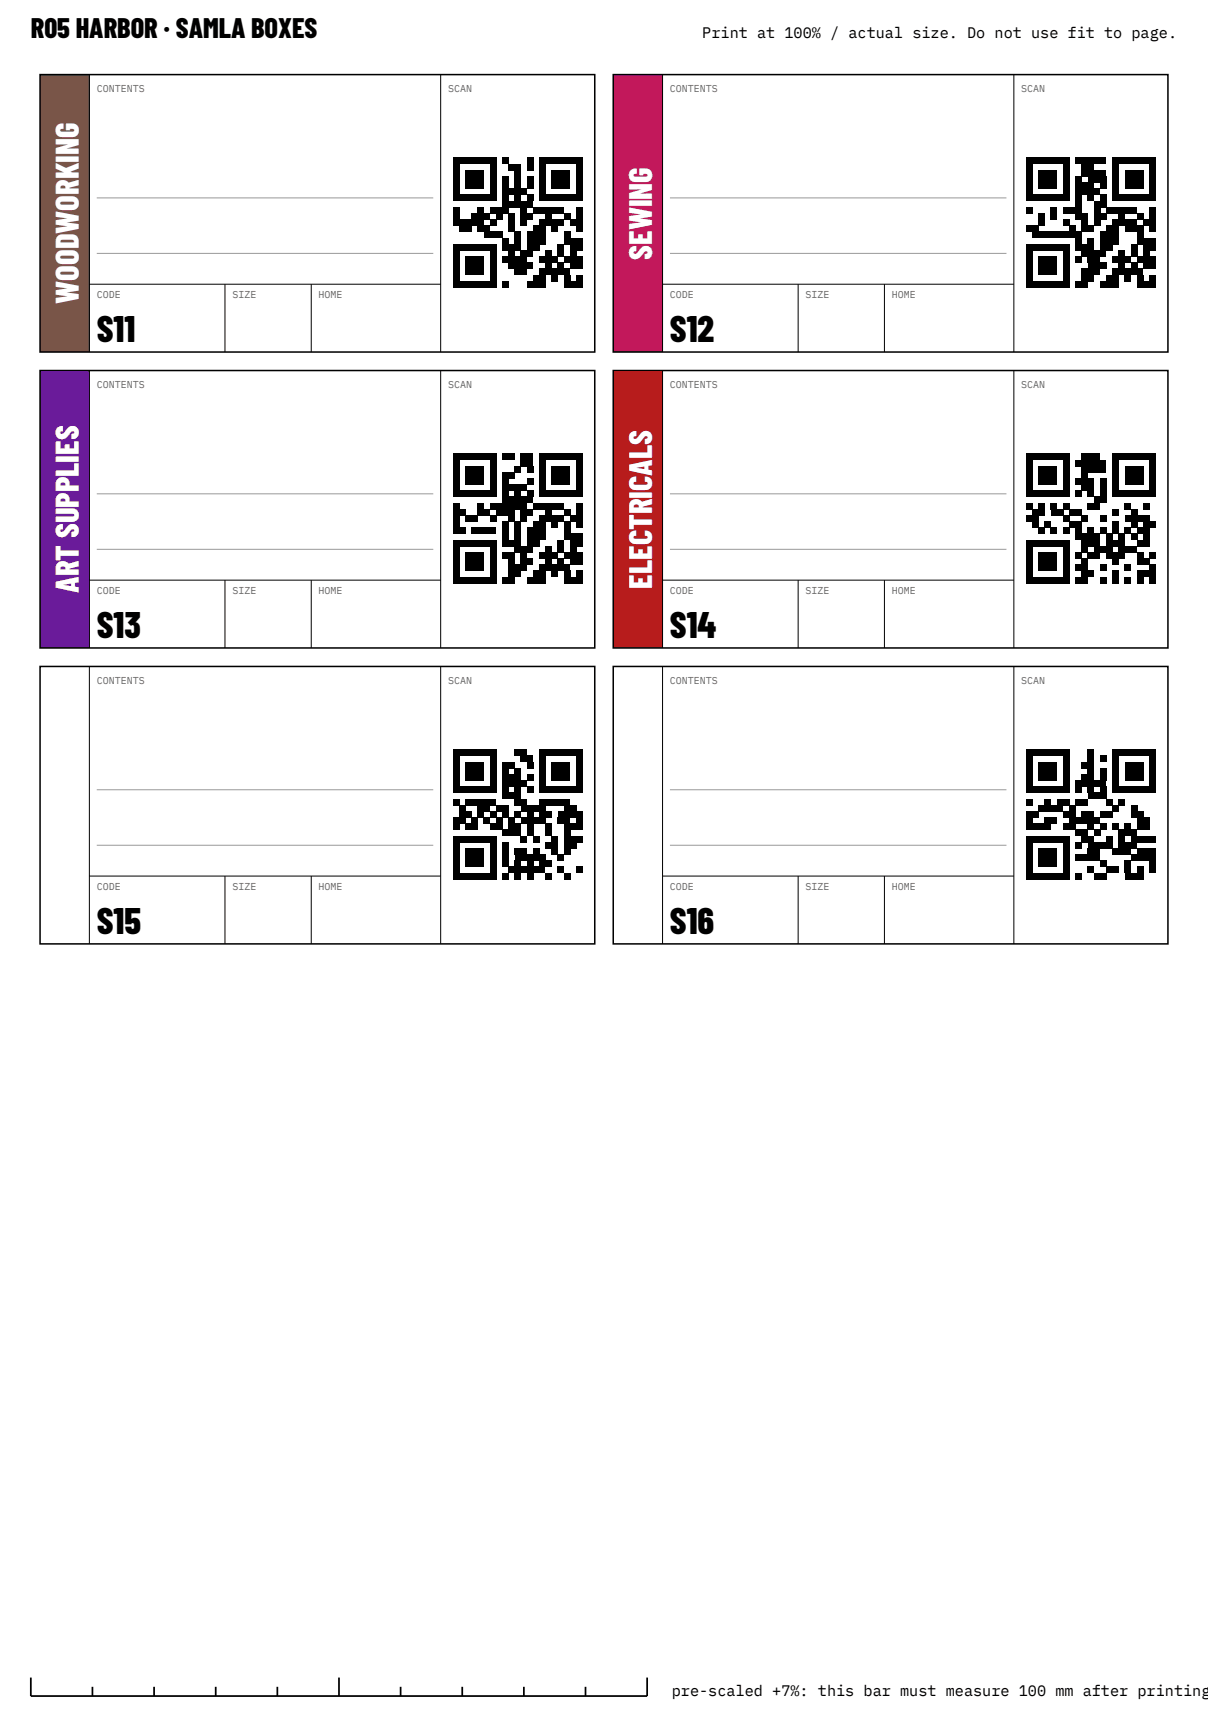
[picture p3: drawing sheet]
<svg xmlns="http://www.w3.org/2000/svg" width="210mm" height="297mm" viewBox="0 0 210 297" stroke-linecap="round" stroke-linejoin="round" font-family="sans-serif">
<defs><g id="words">
<g font-size="6.4">
<text x="16.8" y="59.5">S11</text>
<text x="116.5" y="59.5">S12</text>
<text x="16.8" y="110.9">S13</text>
<text x="116.5" y="110.9">S14</text>
<text x="16.8" y="162.3">S15</text>
<text x="116.5" y="162.3">S16</text>
</g>
<g font-size="5.7" fill="#fff">
<text x="113.4" y="45.1" transform="rotate(-90 113.4 45.1)">SEWING</text>
<text x="13.7" y="52.8" transform="rotate(-90 13.7 52.8)">WOODWORKING</text>
<text x="13.7" y="103" transform="rotate(-90 13.7 103)">ART SUPPLIES</text>
<text x="113.4" y="102.3" transform="rotate(-90 113.4 102.3)">ELECTRICALS</text>
</g>
<text font-size="4.9" x="5.4" y="6.5">R05 HARBOR · SAMLA BOXES</text>
<g font-size="2.6">
<text x="122.1" y="6.5">Print at 100% / actual size. Do not use fit to page.</text>
<text x="116.8" y="294.8">pre-scaled +7%: this bar must measure 100 mm after printing</text>
</g>
<g font-size="1.7" fill="#666">
<text x="16.8" y="16">CONTENTS</text>
<text x="77.9" y="16">SCAN</text>
<text x="116.5" y="16">CONTENTS</text>
<text x="177.5" y="16">SCAN</text>
<text x="16.8" y="51.7">CODE</text>
<text x="40.4" y="51.7">SIZE</text>
<text x="55.4" y="51.7">HOME</text>
<text x="116.5" y="51.7">CODE</text>
<text x="140" y="51.7">SIZE</text>
<text x="155" y="51.7">HOME</text>
<text x="16.8" y="67.4">CONTENTS</text>
<text x="77.9" y="67.4">SCAN</text>
<text x="116.5" y="67.4">CONTENTS</text>
<text x="177.5" y="67.4">SCAN</text>
<text x="16.8" y="103.2">CODE</text>
<text x="40.4" y="103.2">SIZE</text>
<text x="55.4" y="103.2">HOME</text>
<text x="116.5" y="103.2">CODE</text>
<text x="140" y="103.2">SIZE</text>
<text x="155" y="103.2">HOME</text>
<text x="16.8" y="118.8">CONTENTS</text>
<text x="77.9" y="118.8">SCAN</text>
<text x="116.5" y="118.8">CONTENTS</text>
<text x="177.5" y="118.8">SCAN</text>
<text x="16.8" y="154.6">CODE</text>
<text x="40.4" y="154.6">SIZE</text>
<text x="55.4" y="154.6">HOME</text>
<text x="116.5" y="154.6">CODE</text>
<text x="140" y="154.6">SIZE</text>
<text x="155" y="154.6">HOME</text>
</g>
</g></defs>
<path d="M7 13h8.5v48.2h-8.5z" fill-rule="evenodd" fill="#795548"/>
<path d="M7 13h96.4v48.2h-96.4z" fill="none" stroke="#000" stroke-width=".26"/>
<path d="M15.5 13v48.2M76.6 13v48.2M15.5 49.4h61.1M39.1 49.4v11.8M54.1 49.4v11.8" fill="none" stroke="#000" stroke-width=".17"/>
<path d="M16.8 34.4h58.5M16.8 44h58.5" fill="none" stroke="#999" stroke-width=".17"/>
<g fill="#000">
<path d="M78.8 27.4h7.5v1.1h-7.5z" fill-rule="evenodd"/>
<path d="M78.8 28.5h1v1.1h-1z" fill-rule="evenodd"/>
<path d="M78.8 29.6h1v1h-1z" fill-rule="evenodd"/>
<path d="M78.8 30.6h1v1.1h-1z" fill-rule="evenodd"/>
<path d="M78.8 31.7h1v1.1h-1z" fill-rule="evenodd"/>
<path d="M78.8 32.8h1v1.1h-1z" fill-rule="evenodd"/>
<path d="M78.8 33.9h7.5v1h-7.5z" fill-rule="evenodd"/>
<path d="M78.8 36h1v1.1h-1z" fill-rule="evenodd"/>
<path d="M78.8 37.1h1v1h-1z" fill-rule="evenodd"/>
<path d="M78.8 38.1h5.3v1.1h-5.3z" fill-rule="evenodd"/>
<path d="M80.9 29.6h3.2v1h-3.2z" fill-rule="evenodd"/>
<path d="M80.9 30.6h3.2v1.1h-3.2z" fill-rule="evenodd"/>
<path d="M80.9 31.7h3.2v1.1h-3.2z" fill-rule="evenodd"/>
<path d="M82 37.1h3.2v1h-3.2z" fill-rule="evenodd"/>
<path d="M83 36h1.1v1.1h-1.1z" fill-rule="evenodd"/>
<path d="M85.2 28.5h1.1v1.1h-1.1z" fill-rule="evenodd"/>
<path d="M85.2 29.6h1.1v1h-1.1z" fill-rule="evenodd"/>
<path d="M85.2 30.6h1.1v1.1h-1.1z" fill-rule="evenodd"/>
<path d="M85.2 31.7h1.1v1.1h-1.1z" fill-rule="evenodd"/>
<path d="M85.2 32.8h1.1v1.1h-1.1z" fill-rule="evenodd"/>
<path d="M85.2 36h3.2v1.1h-3.2z" fill-rule="evenodd"/>
<path d="M85.2 38.1h1.1v1.1h-1.1z" fill-rule="evenodd"/>
<path d="M86.3 37.1h1v1h-1z" fill-rule="evenodd"/>
<path d="M87.3 27.4h1.1v1.1h-1.1z" fill-rule="evenodd"/>
<path d="M87.3 30.6h1.1v1.1h-1.1z" fill-rule="evenodd"/>
<path d="M87.3 31.7h1.1v1.1h-1.1z" fill-rule="evenodd"/>
<path d="M87.3 32.8h4.3v1.1h-4.3z" fill-rule="evenodd"/>
<path d="M87.3 33.9h1.1v1h-1.1z" fill-rule="evenodd"/>
<path d="M87.3 34.9h5.4v1.1h-5.4z" fill-rule="evenodd"/>
<path d="M88.4 28.5h2.1v1.1h-2.1z" fill-rule="evenodd"/>
<path d="M88.4 37.1h1.1v1h-1.1z" fill-rule="evenodd"/>
<path d="M88.4 38.1h1.1v1.1h-1.1z" fill-rule="evenodd"/>
<path d="M89.5 29.6h1v1h-1z" fill-rule="evenodd"/>
<path d="M89.5 30.6h1v1.1h-1z" fill-rule="evenodd"/>
<path d="M89.5 31.7h1v1.1h-1z" fill-rule="evenodd"/>
<path d="M89.5 33.9h1v1h-1z" fill-rule="evenodd"/>
<path d="M90.5 36h1.1v1.1h-1.1z" fill-rule="evenodd"/>
<path d="M90.5 37.1h2.2v1h-2.2z" fill-rule="evenodd"/>
<path d="M90.5 38.1h1.1v1.1h-1.1z" fill-rule="evenodd"/>
<path d="M91.6 27.4h1.1v1.1h-1.1z" fill-rule="evenodd"/>
<path d="M91.6 28.5h1.1v1.1h-1.1z" fill-rule="evenodd"/>
<path d="M91.6 30.6h1.1v1.1h-1.1z" fill-rule="evenodd"/>
<path d="M91.6 31.7h1.1v1.1h-1.1z" fill-rule="evenodd"/>
<path d="M91.6 33.9h1.1v1h-1.1z" fill-rule="evenodd"/>
<path d="M92.7 36h5.3v1.1h-5.3z" fill-rule="evenodd"/>
<path d="M93.8 27.4h7.5v1.1h-7.5z" fill-rule="evenodd"/>
<path d="M93.8 28.5h1v1.1h-1z" fill-rule="evenodd"/>
<path d="M93.8 29.6h1v1h-1z" fill-rule="evenodd"/>
<path d="M93.8 30.6h1v1.1h-1z" fill-rule="evenodd"/>
<path d="M93.8 31.7h1v1.1h-1z" fill-rule="evenodd"/>
<path d="M93.8 32.8h1v1.1h-1z" fill-rule="evenodd"/>
<path d="M93.8 33.9h7.5v1h-7.5z" fill-rule="evenodd"/>
<path d="M93.8 38.1h4.2v1.1h-4.2z" fill-rule="evenodd"/>
<path d="M94.8 37.1h1.1v1h-1.1z" fill-rule="evenodd"/>
<path d="M95.9 29.6h3.2v1h-3.2z" fill-rule="evenodd"/>
<path d="M95.9 30.6h3.2v1.1h-3.2z" fill-rule="evenodd"/>
<path d="M95.9 31.7h3.2v1.1h-3.2z" fill-rule="evenodd"/>
<path d="M98 37.1h1.1v1h-1.1z" fill-rule="evenodd"/>
<path d="M99.1 38.1h2.2v1.1h-2.2z" fill-rule="evenodd"/>
<path d="M100.2 28.5h1.1v1.1h-1.1z" fill-rule="evenodd"/>
<path d="M100.2 29.6h1.1v1h-1.1z" fill-rule="evenodd"/>
<path d="M100.2 30.6h1.1v1.1h-1.1z" fill-rule="evenodd"/>
<path d="M100.2 31.7h1.1v1.1h-1.1z" fill-rule="evenodd"/>
<path d="M100.2 32.8h1.1v1.1h-1.1z" fill-rule="evenodd"/>
<path d="M100.2 36h1.1v1.1h-1.1z" fill-rule="evenodd"/>
<path d="M100.2 37.1h1.1v1h-1.1z" fill-rule="evenodd"/>
<path d="M78.8 42.4h7.5v1.1h-7.5z" fill-rule="evenodd"/>
<path d="M78.8 43.5h1v1.1h-1z" fill-rule="evenodd"/>
<path d="M78.8 44.6h1v1h-1z" fill-rule="evenodd"/>
<path d="M78.8 45.6h1v1.1h-1z" fill-rule="evenodd"/>
<path d="M78.8 46.7h1v1.1h-1z" fill-rule="evenodd"/>
<path d="M78.8 47.8h1v1.1h-1z" fill-rule="evenodd"/>
<path d="M78.8 48.9h7.5v1h-7.5z" fill-rule="evenodd"/>
<path d="M79.8 39.2h2.2v1.1h-2.2z" fill-rule="evenodd"/>
<path d="M80.9 44.6h3.2v1h-3.2z" fill-rule="evenodd"/>
<path d="M80.9 45.6h3.2v1.1h-3.2z" fill-rule="evenodd"/>
<path d="M80.9 46.7h3.2v1.1h-3.2z" fill-rule="evenodd"/>
<path d="M83 39.2h2.2v1.1h-2.2z" fill-rule="evenodd"/>
<path d="M84.1 40.3h3.2v1.1h-3.2z" fill-rule="evenodd"/>
<path d="M85.2 43.5h1.1v1.1h-1.1z" fill-rule="evenodd"/>
<path d="M85.2 44.6h1.1v1h-1.1z" fill-rule="evenodd"/>
<path d="M85.2 45.6h1.1v1.1h-1.1z" fill-rule="evenodd"/>
<path d="M85.2 46.7h1.1v1.1h-1.1z" fill-rule="evenodd"/>
<path d="M85.2 47.8h1.1v1.1h-1.1z" fill-rule="evenodd"/>
<path d="M87.3 41.4h1.1v1h-1.1z" fill-rule="evenodd"/>
<path d="M87.3 42.4h3.2v1.1h-3.2z" fill-rule="evenodd"/>
<path d="M87.3 44.6h4.3v1h-4.3z" fill-rule="evenodd"/>
<path d="M87.3 48.9h1.1v1h-1.1z" fill-rule="evenodd"/>
<path d="M88.4 39.2h1.1v1.1h-1.1z" fill-rule="evenodd"/>
<path d="M88.4 43.5h1.1v1.1h-1.1z" fill-rule="evenodd"/>
<path d="M88.4 45.6h4.3v1.1h-4.3z" fill-rule="evenodd"/>
<path d="M89.5 40.3h1v1.1h-1z" fill-rule="evenodd"/>
<path d="M89.5 41.4h1v1h-1z" fill-rule="evenodd"/>
<path d="M89.5 46.7h2.1v1.1h-2.1z" fill-rule="evenodd"/>
<path d="M90.5 43.5h2.2v1.1h-2.2z" fill-rule="evenodd"/>
<path d="M91.6 40.3h3.2v1.1h-3.2z" fill-rule="evenodd"/>
<path d="M91.6 41.4h3.2v1h-3.2z" fill-rule="evenodd"/>
<path d="M91.6 42.4h2.2v1.1h-2.2z" fill-rule="evenodd"/>
<path d="M91.6 48.9h3.2v1h-3.2z" fill-rule="evenodd"/>
<path d="M92.7 39.2h2.1v1.1h-2.1z" fill-rule="evenodd"/>
<path d="M92.7 47.8h2.1v1.1h-2.1z" fill-rule="evenodd"/>
<path d="M93.8 44.6h3.2v1h-3.2z" fill-rule="evenodd"/>
<path d="M93.8 46.7h5.3v1.1h-5.3z" fill-rule="evenodd"/>
<path d="M94.8 43.5h1.1v1.1h-1.1z" fill-rule="evenodd"/>
<path d="M94.8 45.6h1.1v1.1h-1.1z" fill-rule="evenodd"/>
<path d="M95.9 39.2h1.1v1.1h-1.1z" fill-rule="evenodd"/>
<path d="M95.9 47.8h1.1v1.1h-1.1z" fill-rule="evenodd"/>
<path d="M97 42.4h1v1.1h-1z" fill-rule="evenodd"/>
<path d="M97 43.5h1v1.1h-1z" fill-rule="evenodd"/>
<path d="M97 45.6h1v1.1h-1z" fill-rule="evenodd"/>
<path d="M98 40.3h1.1v1.1h-1.1z" fill-rule="evenodd"/>
<path d="M98 41.4h3.3v1h-3.3z" fill-rule="evenodd"/>
<path d="M98 44.6h3.3v1h-3.3z" fill-rule="evenodd"/>
<path d="M98 47.8h1.1v1.1h-1.1z" fill-rule="evenodd"/>
<path d="M98 48.9h3.3v1h-3.3z" fill-rule="evenodd"/>
<path d="M99.1 42.4h2.2v1.1h-2.2z" fill-rule="evenodd"/>
<path d="M99.1 43.5h1.1v1.1h-1.1z" fill-rule="evenodd"/>
<path d="M99.1 45.6h2.2v1.1h-2.2z" fill-rule="evenodd"/>
<path d="M100.2 39.2h1.1v1.1h-1.1z" fill-rule="evenodd"/>
<path d="M100.2 47.8h1.1v1.1h-1.1z" fill-rule="evenodd"/>
</g>
<path d="M106.6 13h8.6v48.2h-8.6z" fill-rule="evenodd" fill="#c2185b"/>
<path d="M106.6 13h96.4v48.2h-96.4z" fill="none" stroke="#000" stroke-width=".26"/>
<path d="M115.2 13v48.2M176.3 13v48.2M115.2 49.4h61.1M138.8 49.4v11.8M153.8 49.4v11.8" fill="none" stroke="#000" stroke-width=".17"/>
<path d="M116.5 34.4h58.5M116.5 44h58.5" fill="none" stroke="#999" stroke-width=".17"/>
<g fill="#000">
<path d="M178.4 27.4h7.5v1.1h-7.5z" fill-rule="evenodd"/>
<path d="M178.4 28.5h1.1v1.1h-1.1z" fill-rule="evenodd"/>
<path d="M178.4 29.6h1.1v1h-1.1z" fill-rule="evenodd"/>
<path d="M178.4 30.6h1.1v1.1h-1.1z" fill-rule="evenodd"/>
<path d="M178.4 31.7h1.1v1.1h-1.1z" fill-rule="evenodd"/>
<path d="M178.4 32.8h1.1v1.1h-1.1z" fill-rule="evenodd"/>
<path d="M178.4 33.9h7.5v1h-7.5z" fill-rule="evenodd"/>
<path d="M178.4 36h1.1v1.1h-1.1z" fill-rule="evenodd"/>
<path d="M180.5 29.6h3.3v1h-3.3z" fill-rule="evenodd"/>
<path d="M180.5 30.6h3.3v1.1h-3.3z" fill-rule="evenodd"/>
<path d="M180.5 31.7h3.3v1.1h-3.3z" fill-rule="evenodd"/>
<path d="M180.5 37.1h1.1v1h-1.1z" fill-rule="evenodd"/>
<path d="M180.5 38.1h1.1v1.1h-1.1z" fill-rule="evenodd"/>
<path d="M182.7 36h1.1v1.1h-1.1z" fill-rule="evenodd"/>
<path d="M182.7 37.1h1.1v1h-1.1z" fill-rule="evenodd"/>
<path d="M184.8 28.5h1.1v1.1h-1.1z" fill-rule="evenodd"/>
<path d="M184.8 29.6h1.1v1h-1.1z" fill-rule="evenodd"/>
<path d="M184.8 30.6h1.1v1.1h-1.1z" fill-rule="evenodd"/>
<path d="M184.8 31.7h1.1v1.1h-1.1z" fill-rule="evenodd"/>
<path d="M184.8 32.8h1.1v1.1h-1.1z" fill-rule="evenodd"/>
<path d="M184.8 36h3.2v1.1h-3.2z" fill-rule="evenodd"/>
<path d="M184.8 38.1h1.1v1.1h-1.1z" fill-rule="evenodd"/>
<path d="M187 27.4h5.3v1.1h-5.3z" fill-rule="evenodd"/>
<path d="M187 30.6h1v1.1h-1z" fill-rule="evenodd"/>
<path d="M187 31.7h3.2v1.1h-3.2z" fill-rule="evenodd"/>
<path d="M187 32.8h4.3v1.1h-4.3z" fill-rule="evenodd"/>
<path d="M187 33.9h1v1h-1z" fill-rule="evenodd"/>
<path d="M187 34.9h1v1.1h-1z" fill-rule="evenodd"/>
<path d="M187 37.1h2.1v1h-2.1z" fill-rule="evenodd"/>
<path d="M188 28.5h2.2v1.1h-2.2z" fill-rule="evenodd"/>
<path d="M188 29.6h4.3v1h-4.3z" fill-rule="evenodd"/>
<path d="M188 38.1h1.1v1.1h-1.1z" fill-rule="evenodd"/>
<path d="M189.1 30.6h3.2v1.1h-3.2z" fill-rule="evenodd"/>
<path d="M189.1 33.9h1.1v1h-1.1z" fill-rule="evenodd"/>
<path d="M190.2 34.9h2.1v1.1h-2.1z" fill-rule="evenodd"/>
<path d="M190.2 36h1.1v1.1h-1.1z" fill-rule="evenodd"/>
<path d="M190.2 37.1h2.1v1h-2.1z" fill-rule="evenodd"/>
<path d="M190.2 38.1h1.1v1.1h-1.1z" fill-rule="evenodd"/>
<path d="M191.3 31.7h1v1.1h-1z" fill-rule="evenodd"/>
<path d="M191.3 33.9h1v1h-1z" fill-rule="evenodd"/>
<path d="M192.3 36h5.4v1.1h-5.4z" fill-rule="evenodd"/>
<path d="M193.4 27.4h7.5v1.1h-7.5z" fill-rule="evenodd"/>
<path d="M193.4 28.5h1.1v1.1h-1.1z" fill-rule="evenodd"/>
<path d="M193.4 29.6h1.1v1h-1.1z" fill-rule="evenodd"/>
<path d="M193.4 30.6h1.1v1.1h-1.1z" fill-rule="evenodd"/>
<path d="M193.4 31.7h1.1v1.1h-1.1z" fill-rule="evenodd"/>
<path d="M193.4 32.8h1.1v1.1h-1.1z" fill-rule="evenodd"/>
<path d="M193.4 33.9h7.5v1h-7.5z" fill-rule="evenodd"/>
<path d="M193.4 38.1h4.3v1.1h-4.3z" fill-rule="evenodd"/>
<path d="M194.5 37.1h1v1h-1z" fill-rule="evenodd"/>
<path d="M195.5 29.6h3.3v1h-3.3z" fill-rule="evenodd"/>
<path d="M195.5 30.6h3.3v1.1h-3.3z" fill-rule="evenodd"/>
<path d="M195.5 31.7h3.3v1.1h-3.3z" fill-rule="evenodd"/>
<path d="M197.7 37.1h1.1v1h-1.1z" fill-rule="evenodd"/>
<path d="M198.8 38.1h2.1v1.1h-2.1z" fill-rule="evenodd"/>
<path d="M199.8 28.5h1.1v1.1h-1.1z" fill-rule="evenodd"/>
<path d="M199.8 29.6h1.1v1h-1.1z" fill-rule="evenodd"/>
<path d="M199.8 30.6h1.1v1.1h-1.1z" fill-rule="evenodd"/>
<path d="M199.8 31.7h1.1v1.1h-1.1z" fill-rule="evenodd"/>
<path d="M199.8 32.8h1.1v1.1h-1.1z" fill-rule="evenodd"/>
<path d="M199.8 36h1.1v1.1h-1.1z" fill-rule="evenodd"/>
<path d="M199.8 37.1h1.1v1h-1.1z" fill-rule="evenodd"/>
<path d="M178.4 39.2h2.1v1.1h-2.1z" fill-rule="evenodd"/>
<path d="M178.4 42.4h7.5v1.1h-7.5z" fill-rule="evenodd"/>
<path d="M178.4 43.5h1.1v1.1h-1.1z" fill-rule="evenodd"/>
<path d="M178.4 44.6h1.1v1h-1.1z" fill-rule="evenodd"/>
<path d="M178.4 45.6h1.1v1.1h-1.1z" fill-rule="evenodd"/>
<path d="M178.4 46.7h1.1v1.1h-1.1z" fill-rule="evenodd"/>
<path d="M178.4 47.8h1.1v1.1h-1.1z" fill-rule="evenodd"/>
<path d="M178.4 48.9h7.5v1h-7.5z" fill-rule="evenodd"/>
<path d="M179.5 40.3h8.5v1.1h-8.5z" fill-rule="evenodd"/>
<path d="M180.5 44.6h3.3v1h-3.3z" fill-rule="evenodd"/>
<path d="M180.5 45.6h3.3v1.1h-3.3z" fill-rule="evenodd"/>
<path d="M180.5 46.7h3.3v1.1h-3.3z" fill-rule="evenodd"/>
<path d="M184.8 43.5h1.1v1.1h-1.1z" fill-rule="evenodd"/>
<path d="M184.8 44.6h1.1v1h-1.1z" fill-rule="evenodd"/>
<path d="M184.8 45.6h1.1v1.1h-1.1z" fill-rule="evenodd"/>
<path d="M184.8 46.7h1.1v1.1h-1.1z" fill-rule="evenodd"/>
<path d="M184.8 47.8h1.1v1.1h-1.1z" fill-rule="evenodd"/>
<path d="M185.9 39.2h1.1v1.1h-1.1z" fill-rule="evenodd"/>
<path d="M187 41.4h1v1h-1z" fill-rule="evenodd"/>
<path d="M187 42.4h3.2v1.1h-3.2z" fill-rule="evenodd"/>
<path d="M187 44.6h1v1h-1z" fill-rule="evenodd"/>
<path d="M187 48.9h2.1v1h-2.1z" fill-rule="evenodd"/>
<path d="M188 39.2h2.2v1.1h-2.2z" fill-rule="evenodd"/>
<path d="M188 43.5h4.3v1.1h-4.3z" fill-rule="evenodd"/>
<path d="M188 46.7h3.3v1.1h-3.3z" fill-rule="evenodd"/>
<path d="M188 47.8h2.2v1.1h-2.2z" fill-rule="evenodd"/>
<path d="M189.1 41.4h1.1v1h-1.1z" fill-rule="evenodd"/>
<path d="M189.1 44.6h2.2v1h-2.2z" fill-rule="evenodd"/>
<path d="M189.1 45.6h3.2v1.1h-3.2z" fill-rule="evenodd"/>
<path d="M191.3 40.3h3.2v1.1h-3.2z" fill-rule="evenodd"/>
<path d="M191.3 41.4h3.2v1h-3.2z" fill-rule="evenodd"/>
<path d="M191.3 42.4h2.1v1.1h-2.1z" fill-rule="evenodd"/>
<path d="M191.3 48.9h3.2v1h-3.2z" fill-rule="evenodd"/>
<path d="M192.3 39.2h2.2v1.1h-2.2z" fill-rule="evenodd"/>
<path d="M192.3 47.8h2.2v1.1h-2.2z" fill-rule="evenodd"/>
<path d="M193.4 44.6h3.2v1h-3.2z" fill-rule="evenodd"/>
<path d="M193.4 46.7h5.4v1.1h-5.4z" fill-rule="evenodd"/>
<path d="M194.5 43.5h1v1.1h-1z" fill-rule="evenodd"/>
<path d="M194.5 45.6h1v1.1h-1z" fill-rule="evenodd"/>
<path d="M195.5 39.2h3.3v1.1h-3.3z" fill-rule="evenodd"/>
<path d="M195.5 47.8h1.1v1.1h-1.1z" fill-rule="evenodd"/>
<path d="M196.6 42.4h1.1v1.1h-1.1z" fill-rule="evenodd"/>
<path d="M196.6 43.5h1.1v1.1h-1.1z" fill-rule="evenodd"/>
<path d="M196.6 45.6h1.1v1.1h-1.1z" fill-rule="evenodd"/>
<path d="M197.7 40.3h1.1v1.1h-1.1z" fill-rule="evenodd"/>
<path d="M197.7 41.4h3.2v1h-3.2z" fill-rule="evenodd"/>
<path d="M197.7 44.6h3.2v1h-3.2z" fill-rule="evenodd"/>
<path d="M197.7 47.8h1.1v1.1h-1.1z" fill-rule="evenodd"/>
<path d="M197.7 48.9h3.2v1h-3.2z" fill-rule="evenodd"/>
<path d="M198.8 42.4h2.1v1.1h-2.1z" fill-rule="evenodd"/>
<path d="M198.8 43.5h1v1.1h-1z" fill-rule="evenodd"/>
<path d="M198.8 45.6h2.1v1.1h-2.1z" fill-rule="evenodd"/>
<path d="M199.8 39.2h1.1v1.1h-1.1z" fill-rule="evenodd"/>
<path d="M199.8 47.8h1.1v1.1h-1.1z" fill-rule="evenodd"/>
</g>
<path d="M7 64.4h8.5v48.2h-8.5z" fill-rule="evenodd" fill="#6a1b9a"/>
<path d="M7 64.4h96.4v48.2h-96.4z" fill="none" stroke="#000" stroke-width=".26"/>
<path d="M15.5 64.4v48.2M76.6 64.4v48.2M15.5 100.8h61.1M39.1 100.8v11.8M54.1 100.8v11.8" fill="none" stroke="#000" stroke-width=".17"/>
<path d="M16.8 85.8h58.5M16.8 95.5h58.5" fill="none" stroke="#999" stroke-width=".17"/>
<g fill="#000">
<path d="M78.8 78.9h7.5v1h-7.5z" fill-rule="evenodd"/>
<path d="M87.3 78.9h2.2v1h-2.2z" fill-rule="evenodd"/>
<path d="M90.5 78.9h2.2v1h-2.2z" fill-rule="evenodd"/>
<path d="M93.8 78.9h7.5v1h-7.5z" fill-rule="evenodd"/>
<path d="M78.8 79.9h1v1.1h-1z" fill-rule="evenodd"/>
<path d="M78.8 81h1v1.1h-1z" fill-rule="evenodd"/>
<path d="M78.8 82.1h1v1h-1z" fill-rule="evenodd"/>
<path d="M78.8 83.1h1v1.1h-1z" fill-rule="evenodd"/>
<path d="M78.8 84.2h1v1.1h-1z" fill-rule="evenodd"/>
<path d="M78.8 85.3h7.5v1.1h-7.5z" fill-rule="evenodd"/>
<path d="M78.8 87.4h1v1.1h-1z" fill-rule="evenodd"/>
<path d="M78.8 88.5h2.1v1.1h-2.1z" fill-rule="evenodd"/>
<path d="M78.8 89.6h1v1h-1z" fill-rule="evenodd"/>
<path d="M78.8 90.6h1v1.1h-1z" fill-rule="evenodd"/>
<path d="M78.8 91.7h2.1v1.1h-2.1z" fill-rule="evenodd"/>
<path d="M78.8 93.9h7.5v1h-7.5z" fill-rule="evenodd"/>
<path d="M78.8 94.9h1v1.1h-1z" fill-rule="evenodd"/>
<path d="M78.8 96h1v1.1h-1z" fill-rule="evenodd"/>
<path d="M78.8 97.1h1v1h-1z" fill-rule="evenodd"/>
<path d="M78.8 98.1h1v1.1h-1z" fill-rule="evenodd"/>
<path d="M80.9 81h3.2v1.1h-3.2z" fill-rule="evenodd"/>
<path d="M80.9 82.1h3.2v1h-3.2z" fill-rule="evenodd"/>
<path d="M80.9 83.1h3.2v1.1h-3.2z" fill-rule="evenodd"/>
<path d="M80.9 89.6h2.1v1h-2.1z" fill-rule="evenodd"/>
<path d="M80.9 96h3.2v1.1h-3.2z" fill-rule="evenodd"/>
<path d="M80.9 97.1h3.2v1h-3.2z" fill-rule="evenodd"/>
<path d="M80.9 98.1h3.2v1.1h-3.2z" fill-rule="evenodd"/>
<path d="M82 91.7h4.3v1.1h-4.3z" fill-rule="evenodd"/>
<path d="M83 87.4h1.1v1.1h-1.1z" fill-rule="evenodd"/>
<path d="M83 88.5h2.2v1.1h-2.2z" fill-rule="evenodd"/>
<path d="M85.2 79.9h1.1v1.1h-1.1z" fill-rule="evenodd"/>
<path d="M85.2 81h1.1v1.1h-1.1z" fill-rule="evenodd"/>
<path d="M85.2 82.1h1.1v1h-1.1z" fill-rule="evenodd"/>
<path d="M85.2 83.1h1.1v1.1h-1.1z" fill-rule="evenodd"/>
<path d="M85.2 84.2h1.1v1.1h-1.1z" fill-rule="evenodd"/>
<path d="M85.2 87.4h6.4v1.1h-6.4z" fill-rule="evenodd"/>
<path d="M85.2 89.6h1.1v1h-1.1z" fill-rule="evenodd"/>
<path d="M85.2 94.9h1.1v1.1h-1.1z" fill-rule="evenodd"/>
<path d="M85.2 96h1.1v1.1h-1.1z" fill-rule="evenodd"/>
<path d="M85.2 97.1h1.1v1h-1.1z" fill-rule="evenodd"/>
<path d="M85.2 98.1h1.1v1.1h-1.1z" fill-rule="evenodd"/>
<path d="M86.3 88.5h3.2v1.1h-3.2z" fill-rule="evenodd"/>
<path d="M87.3 82.1h2.2v1h-2.2z" fill-rule="evenodd"/>
<path d="M87.3 83.1h1.1v1.1h-1.1z" fill-rule="evenodd"/>
<path d="M87.3 84.2h4.3v1.1h-4.3z" fill-rule="evenodd"/>
<path d="M87.3 85.3h1.1v1.1h-1.1z" fill-rule="evenodd"/>
<path d="M87.3 86.4h5.4v1h-5.4z" fill-rule="evenodd"/>
<path d="M87.3 90.6h1.1v1.1h-1.1z" fill-rule="evenodd"/>
<path d="M87.3 91.7h1.1v1.1h-1.1z" fill-rule="evenodd"/>
<path d="M87.3 92.8h1.1v1.1h-1.1z" fill-rule="evenodd"/>
<path d="M87.3 93.9h3.2v1h-3.2z" fill-rule="evenodd"/>
<path d="M87.3 96h2.2v1.1h-2.2z" fill-rule="evenodd"/>
<path d="M88.4 89.6h1.1v1h-1.1z" fill-rule="evenodd"/>
<path d="M88.4 97.1h1.1v1h-1.1z" fill-rule="evenodd"/>
<path d="M88.4 98.1h3.2v1.1h-3.2z" fill-rule="evenodd"/>
<path d="M89.5 81h1v1.1h-1z" fill-rule="evenodd"/>
<path d="M89.5 85.3h1v1.1h-1z" fill-rule="evenodd"/>
<path d="M89.5 90.6h1v1.1h-1z" fill-rule="evenodd"/>
<path d="M89.5 91.7h1v1.1h-1z" fill-rule="evenodd"/>
<path d="M89.5 92.8h1v1.1h-1z" fill-rule="evenodd"/>
<path d="M89.5 94.9h3.2v1.1h-3.2z" fill-rule="evenodd"/>
<path d="M90.5 79.9h2.2v1.1h-2.2z" fill-rule="evenodd"/>
<path d="M90.5 88.5h2.2v1.1h-2.2z" fill-rule="evenodd"/>
<path d="M90.5 89.6h1.1v1h-1.1z" fill-rule="evenodd"/>
<path d="M90.5 96h1.1v1.1h-1.1z" fill-rule="evenodd"/>
<path d="M90.5 97.1h2.2v1h-2.2z" fill-rule="evenodd"/>
<path d="M91.6 81h1.1v1.1h-1.1z" fill-rule="evenodd"/>
<path d="M91.6 83.1h1.1v1.1h-1.1z" fill-rule="evenodd"/>
<path d="M91.6 85.3h1.1v1.1h-1.1z" fill-rule="evenodd"/>
<path d="M91.6 91.7h3.2v1.1h-3.2z" fill-rule="evenodd"/>
<path d="M91.6 92.8h3.2v1.1h-3.2z" fill-rule="evenodd"/>
<path d="M91.6 93.9h2.2v1h-2.2z" fill-rule="evenodd"/>
<path d="M92.7 87.4h5.3v1.1h-5.3z" fill-rule="evenodd"/>
<path d="M92.7 90.6h2.1v1.1h-2.1z" fill-rule="evenodd"/>
<path d="M93.8 79.9h1v1.1h-1z" fill-rule="evenodd"/>
<path d="M93.8 81h1v1.1h-1z" fill-rule="evenodd"/>
<path d="M93.8 82.1h1v1h-1z" fill-rule="evenodd"/>
<path d="M93.8 83.1h1v1.1h-1z" fill-rule="evenodd"/>
<path d="M93.8 84.2h1v1.1h-1z" fill-rule="evenodd"/>
<path d="M93.8 85.3h7.5v1.1h-7.5z" fill-rule="evenodd"/>
<path d="M93.8 89.6h4.2v1h-4.2z" fill-rule="evenodd"/>
<path d="M93.8 96h3.2v1.1h-3.2z" fill-rule="evenodd"/>
<path d="M93.8 98.1h5.3v1.1h-5.3z" fill-rule="evenodd"/>
<path d="M94.8 88.5h1.1v1.1h-1.1z" fill-rule="evenodd"/>
<path d="M94.8 94.9h1.1v1.1h-1.1z" fill-rule="evenodd"/>
<path d="M94.8 97.1h1.1v1h-1.1z" fill-rule="evenodd"/>
<path d="M95.9 81h3.2v1.1h-3.2z" fill-rule="evenodd"/>
<path d="M95.9 82.1h3.2v1h-3.2z" fill-rule="evenodd"/>
<path d="M95.9 83.1h3.2v1.1h-3.2z" fill-rule="evenodd"/>
<path d="M95.9 90.6h1.1v1.1h-1.1z" fill-rule="evenodd"/>
<path d="M97 93.9h1v1h-1z" fill-rule="evenodd"/>
<path d="M97 94.9h1v1.1h-1z" fill-rule="evenodd"/>
<path d="M97 97.1h1v1h-1z" fill-rule="evenodd"/>
<path d="M98 88.5h1.1v1.1h-1.1z" fill-rule="evenodd"/>
<path d="M98 90.6h1.1v1.1h-1.1z" fill-rule="evenodd"/>
<path d="M98 91.7h1.1v1.1h-1.1z" fill-rule="evenodd"/>
<path d="M98 92.8h3.3v1.1h-3.3z" fill-rule="evenodd"/>
<path d="M98 96h3.3v1.1h-3.3z" fill-rule="evenodd"/>
<path d="M99.1 89.6h2.2v1h-2.2z" fill-rule="evenodd"/>
<path d="M99.1 93.9h2.2v1h-2.2z" fill-rule="evenodd"/>
<path d="M99.1 94.9h1.1v1.1h-1.1z" fill-rule="evenodd"/>
<path d="M99.1 97.1h2.2v1h-2.2z" fill-rule="evenodd"/>
<path d="M100.2 79.9h1.1v1.1h-1.1z" fill-rule="evenodd"/>
<path d="M100.2 81h1.1v1.1h-1.1z" fill-rule="evenodd"/>
<path d="M100.2 82.1h1.1v1h-1.1z" fill-rule="evenodd"/>
<path d="M100.2 83.1h1.1v1.1h-1.1z" fill-rule="evenodd"/>
<path d="M100.2 84.2h1.1v1.1h-1.1z" fill-rule="evenodd"/>
<path d="M100.2 87.4h1.1v1.1h-1.1z" fill-rule="evenodd"/>
<path d="M100.2 88.5h1.1v1.1h-1.1z" fill-rule="evenodd"/>
<path d="M100.2 90.6h1.1v1.1h-1.1z" fill-rule="evenodd"/>
<path d="M78.8 99.2h1v1.1h-1z" fill-rule="evenodd"/>
<path d="M78.8 100.3h7.5v1.1h-7.5z" fill-rule="evenodd"/>
<path d="M85.2 99.2h1.1v1.1h-1.1z" fill-rule="evenodd"/>
<path d="M87.3 100.3h2.2v1.1h-2.2z" fill-rule="evenodd"/>
<path d="M88.4 99.2h2.1v1.1h-2.1z" fill-rule="evenodd"/>
<path d="M91.6 100.3h3.2v1.1h-3.2z" fill-rule="evenodd"/>
<path d="M92.7 99.2h2.1v1.1h-2.1z" fill-rule="evenodd"/>
<path d="M95.9 99.2h1.1v1.1h-1.1z" fill-rule="evenodd"/>
<path d="M98 99.2h1.1v1.1h-1.1z" fill-rule="evenodd"/>
<path d="M98 100.3h3.3v1.1h-3.3z" fill-rule="evenodd"/>
<path d="M100.2 99.2h1.1v1.1h-1.1z" fill-rule="evenodd"/>
</g>
<path d="M106.6 64.4h8.6v48.2h-8.6z" fill-rule="evenodd" fill="#b71c1c"/>
<path d="M106.6 64.4h96.4v48.2h-96.4zM7 115.8h96.4v48.2h-96.4zM106.6 115.8h96.4v48.2h-96.4z" fill="none" stroke="#000" stroke-width=".26"/>
<g fill="none" stroke="#000" stroke-width=".17">
<path d="M115.2 64.4v48.2M176.3 64.4v48.2M15.5 115.8v48.2M76.6 115.8v48.2M115.2 115.8v48.2M115.2 100.8h61.1M138.8 100.8v11.8M153.8 100.8v11.8M176.3 115.8v48.2M15.5 152.3h61.1M39.1 152.3v11.7M54.1 152.3v11.7"/>
<path d="M115.2 152.3h61.1M138.8 152.3v11.7M153.8 152.3v11.7"/>
</g>
<path d="M116.5 85.8h58.5M116.5 95.5h58.5M16.8 137.2h58.5M116.5 137.2h58.5M16.8 146.9h58.5M116.5 146.9h58.5" fill="none" stroke="#999" stroke-width=".17"/>
<g fill="#000">
<path d="M178.4 78.9h7.5v1h-7.5z" fill-rule="evenodd"/>
<path d="M188 78.9h3.3v1h-3.3z" fill-rule="evenodd"/>
<path d="M193.4 78.9h7.5v1h-7.5z" fill-rule="evenodd"/>
<path d="M178.4 79.9h1.1v1.1h-1.1z" fill-rule="evenodd"/>
<path d="M178.4 81h1.1v1.1h-1.1z" fill-rule="evenodd"/>
<path d="M178.4 82.1h1.1v1h-1.1z" fill-rule="evenodd"/>
<path d="M178.4 83.1h1.1v1.1h-1.1z" fill-rule="evenodd"/>
<path d="M178.4 84.2h1.1v1.1h-1.1z" fill-rule="evenodd"/>
<path d="M178.4 85.3h7.5v1.1h-7.5z" fill-rule="evenodd"/>
<path d="M178.4 87.4h1.1v1.1h-1.1z" fill-rule="evenodd"/>
<path d="M178.4 89.6h2.1v1h-2.1z" fill-rule="evenodd"/>
<path d="M178.4 93.9h7.5v1h-7.5z" fill-rule="evenodd"/>
<path d="M178.4 94.9h1.1v1.1h-1.1z" fill-rule="evenodd"/>
<path d="M178.4 96h1.1v1.1h-1.1z" fill-rule="evenodd"/>
<path d="M178.4 97.1h1.1v1h-1.1z" fill-rule="evenodd"/>
<path d="M178.4 98.1h1.1v1.1h-1.1z" fill-rule="evenodd"/>
<path d="M179.5 88.5h2.1v1.1h-2.1z" fill-rule="evenodd"/>
<path d="M179.5 90.6h1v1.1h-1z" fill-rule="evenodd"/>
<path d="M180.5 81h3.3v1.1h-3.3z" fill-rule="evenodd"/>
<path d="M180.5 82.1h3.3v1h-3.3z" fill-rule="evenodd"/>
<path d="M180.5 83.1h3.3v1.1h-3.3z" fill-rule="evenodd"/>
<path d="M180.5 87.4h1.1v1.1h-1.1z" fill-rule="evenodd"/>
<path d="M180.5 91.7h1.1v1.1h-1.1z" fill-rule="evenodd"/>
<path d="M180.5 96h3.3v1.1h-3.3z" fill-rule="evenodd"/>
<path d="M180.5 97.1h3.3v1h-3.3z" fill-rule="evenodd"/>
<path d="M180.5 98.1h3.3v1.1h-3.3z" fill-rule="evenodd"/>
<path d="M181.6 90.6h1.1v1.1h-1.1z" fill-rule="evenodd"/>
<path d="M182.7 87.4h1.1v1.1h-1.1z" fill-rule="evenodd"/>
<path d="M182.7 88.5h2.1v1.1h-2.1z" fill-rule="evenodd"/>
<path d="M182.7 91.7h1.1v1.1h-1.1z" fill-rule="evenodd"/>
<path d="M184.8 79.9h1.1v1.1h-1.1z" fill-rule="evenodd"/>
<path d="M184.8 81h1.1v1.1h-1.1z" fill-rule="evenodd"/>
<path d="M184.8 82.1h1.1v1h-1.1z" fill-rule="evenodd"/>
<path d="M184.8 83.1h1.1v1.1h-1.1z" fill-rule="evenodd"/>
<path d="M184.8 84.2h1.1v1.1h-1.1z" fill-rule="evenodd"/>
<path d="M184.8 87.4h1.1v1.1h-1.1z" fill-rule="evenodd"/>
<path d="M184.8 89.6h1.1v1h-1.1z" fill-rule="evenodd"/>
<path d="M184.8 91.7h1.1v1.1h-1.1z" fill-rule="evenodd"/>
<path d="M184.8 94.9h1.1v1.1h-1.1z" fill-rule="evenodd"/>
<path d="M184.8 96h1.1v1.1h-1.1z" fill-rule="evenodd"/>
<path d="M184.8 97.1h1.1v1h-1.1z" fill-rule="evenodd"/>
<path d="M184.8 98.1h1.1v1.1h-1.1z" fill-rule="evenodd"/>
<path d="M185.9 88.5h2.1v1.1h-2.1z" fill-rule="evenodd"/>
<path d="M185.9 90.6h2.1v1.1h-2.1z" fill-rule="evenodd"/>
<path d="M187 79.9h5.3v1.1h-5.3z" fill-rule="evenodd"/>
<path d="M187 83.1h3.2v1.1h-3.2z" fill-rule="evenodd"/>
<path d="M187 85.3h1v1.1h-1z" fill-rule="evenodd"/>
<path d="M187 91.7h1v1.1h-1z" fill-rule="evenodd"/>
<path d="M187 92.8h4.3v1.1h-4.3z" fill-rule="evenodd"/>
<path d="M187 96h1v1.1h-1z" fill-rule="evenodd"/>
<path d="M187 98.1h2.1v1.1h-2.1z" fill-rule="evenodd"/>
<path d="M188 81h4.3v1.1h-4.3z" fill-rule="evenodd"/>
<path d="M188 82.1h1.1v1h-1.1z" fill-rule="evenodd"/>
<path d="M188 84.2h2.2v1.1h-2.2z" fill-rule="evenodd"/>
<path d="M188 89.6h1.1v1h-1.1z" fill-rule="evenodd"/>
<path d="M188 93.9h3.3v1h-3.3z" fill-rule="evenodd"/>
<path d="M188 94.9h1.1v1.1h-1.1z" fill-rule="evenodd"/>
<path d="M188 97.1h1.1v1h-1.1z" fill-rule="evenodd"/>
<path d="M189.1 85.3h1.1v1.1h-1.1z" fill-rule="evenodd"/>
<path d="M189.1 87.4h2.2v1.1h-2.2z" fill-rule="evenodd"/>
<path d="M189.1 91.7h1.1v1.1h-1.1z" fill-rule="evenodd"/>
<path d="M189.1 96h2.2v1.1h-2.2z" fill-rule="evenodd"/>
<path d="M190.2 86.4h2.1v1h-2.1z" fill-rule="evenodd"/>
<path d="M190.2 94.9h3.2v1.1h-3.2z" fill-rule="evenodd"/>
<path d="M191.3 83.1h1v1.1h-1z" fill-rule="evenodd"/>
<path d="M191.3 84.2h1v1.1h-1z" fill-rule="evenodd"/>
<path d="M191.3 85.3h1v1.1h-1z" fill-rule="evenodd"/>
<path d="M191.3 89.6h1v1h-1z" fill-rule="evenodd"/>
<path d="M191.3 91.7h1v1.1h-1z" fill-rule="evenodd"/>
<path d="M191.3 98.1h1v1.1h-1z" fill-rule="evenodd"/>
<path d="M192.3 92.8h1.1v1.1h-1.1z" fill-rule="evenodd"/>
<path d="M192.3 93.9h3.2v1h-3.2z" fill-rule="evenodd"/>
<path d="M192.3 96h3.2v1.1h-3.2z" fill-rule="evenodd"/>
<path d="M193.4 79.9h1.1v1.1h-1.1z" fill-rule="evenodd"/>
<path d="M193.4 81h1.1v1.1h-1.1z" fill-rule="evenodd"/>
<path d="M193.4 82.1h1.1v1h-1.1z" fill-rule="evenodd"/>
<path d="M193.4 83.1h1.1v1.1h-1.1z" fill-rule="evenodd"/>
<path d="M193.4 84.2h1.1v1.1h-1.1z" fill-rule="evenodd"/>
<path d="M193.4 85.3h7.5v1.1h-7.5z" fill-rule="evenodd"/>
<path d="M193.4 88.5h1.1v1.1h-1.1z" fill-rule="evenodd"/>
<path d="M193.4 90.6h1.1v1.1h-1.1z" fill-rule="evenodd"/>
<path d="M193.4 91.7h1.1v1.1h-1.1z" fill-rule="evenodd"/>
<path d="M193.4 97.1h1.1v1h-1.1z" fill-rule="evenodd"/>
<path d="M194.5 92.8h1v1.1h-1z" fill-rule="evenodd"/>
<path d="M194.5 94.9h3.2v1.1h-3.2z" fill-rule="evenodd"/>
<path d="M195.5 81h3.3v1.1h-3.3z" fill-rule="evenodd"/>
<path d="M195.5 82.1h3.3v1h-3.3z" fill-rule="evenodd"/>
<path d="M195.5 83.1h3.3v1.1h-3.3z" fill-rule="evenodd"/>
<path d="M195.5 87.4h1.1v1.1h-1.1z" fill-rule="evenodd"/>
<path d="M195.5 89.6h4.3v1h-4.3z" fill-rule="evenodd"/>
<path d="M195.5 91.7h1.1v1.1h-1.1z" fill-rule="evenodd"/>
<path d="M195.5 98.1h1.1v1.1h-1.1z" fill-rule="evenodd"/>
<path d="M196.6 88.5h1.1v1.1h-1.1z" fill-rule="evenodd"/>
<path d="M196.6 90.6h1.1v1.1h-1.1z" fill-rule="evenodd"/>
<path d="M196.6 92.8h1.1v1.1h-1.1z" fill-rule="evenodd"/>
<path d="M197.7 91.7h2.1v1.1h-2.1z" fill-rule="evenodd"/>
<path d="M197.7 93.9h2.1v1h-2.1z" fill-rule="evenodd"/>
<path d="M197.7 96h1.1v1.1h-1.1z" fill-rule="evenodd"/>
<path d="M197.7 97.1h2.1v1h-2.1z" fill-rule="evenodd"/>
<path d="M198.8 87.4h1v1.1h-1z" fill-rule="evenodd"/>
<path d="M198.8 90.6h2.1v1.1h-2.1z" fill-rule="evenodd"/>
<path d="M198.8 92.8h1v1.1h-1z" fill-rule="evenodd"/>
<path d="M199.8 79.9h1.1v1.1h-1.1z" fill-rule="evenodd"/>
<path d="M199.8 81h1.1v1.1h-1.1z" fill-rule="evenodd"/>
<path d="M199.8 82.1h1.1v1h-1.1z" fill-rule="evenodd"/>
<path d="M199.8 83.1h1.1v1.1h-1.1z" fill-rule="evenodd"/>
<path d="M199.8 84.2h1.1v1.1h-1.1z" fill-rule="evenodd"/>
<path d="M199.8 96h1.1v1.1h-1.1z" fill-rule="evenodd"/>
<path d="M199.8 98.1h1.1v1.1h-1.1z" fill-rule="evenodd"/>
<path d="M178.4 99.2h1.1v1.1h-1.1z" fill-rule="evenodd"/>
<path d="M178.4 100.3h7.5v1.1h-7.5z" fill-rule="evenodd"/>
<path d="M184.8 99.2h1.1v1.1h-1.1z" fill-rule="evenodd"/>
<path d="M187 100.3h2.1v1.1h-2.1z" fill-rule="evenodd"/>
<path d="M188 99.2h2.2v1.1h-2.2z" fill-rule="evenodd"/>
<path d="M191.3 100.3h1v1.1h-1z" fill-rule="evenodd"/>
<path d="M193.4 99.2h1.1v1.1h-1.1z" fill-rule="evenodd"/>
<path d="M193.4 100.3h1.1v1.1h-1.1z" fill-rule="evenodd"/>
<path d="M195.5 100.3h1.1v1.1h-1.1z" fill-rule="evenodd"/>
<path d="M197.7 99.2h3.2v1.1h-3.2z" fill-rule="evenodd"/>
<path d="M197.7 100.3h1.1v1.1h-1.1z" fill-rule="evenodd"/>
<path d="M199.8 100.3h1.1v1.1h-1.1z" fill-rule="evenodd"/>
<path d="M78.8 130.3h7.5v1.1h-7.5z" fill-rule="evenodd"/>
<path d="M78.8 131.4h1v1h-1z" fill-rule="evenodd"/>
<path d="M78.8 132.4h1v1.1h-1z" fill-rule="evenodd"/>
<path d="M78.8 133.5h1v1.1h-1z" fill-rule="evenodd"/>
<path d="M78.8 134.6h1v1h-1z" fill-rule="evenodd"/>
<path d="M78.8 135.6h1v1.1h-1z" fill-rule="evenodd"/>
<path d="M78.8 136.7h7.5v1.1h-7.5z" fill-rule="evenodd"/>
<path d="M78.8 138.9h1v1h-1z" fill-rule="evenodd"/>
<path d="M80.9 132.4h3.2v1.1h-3.2z" fill-rule="evenodd"/>
<path d="M80.9 133.5h3.2v1.1h-3.2z" fill-rule="evenodd"/>
<path d="M80.9 134.6h3.2v1h-3.2z" fill-rule="evenodd"/>
<path d="M80.9 138.9h5.4v1h-5.4z" fill-rule="evenodd"/>
<path d="M85.2 131.4h1.1v1h-1.1z" fill-rule="evenodd"/>
<path d="M85.2 132.4h1.1v1.1h-1.1z" fill-rule="evenodd"/>
<path d="M85.2 133.5h1.1v1.1h-1.1z" fill-rule="evenodd"/>
<path d="M85.2 134.6h1.1v1h-1.1z" fill-rule="evenodd"/>
<path d="M85.2 135.6h1.1v1.1h-1.1z" fill-rule="evenodd"/>
<path d="M87.3 132.4h2.2v1.1h-2.2z" fill-rule="evenodd"/>
<path d="M87.3 133.5h1.1v1.1h-1.1z" fill-rule="evenodd"/>
<path d="M87.3 134.6h3.2v1h-3.2z" fill-rule="evenodd"/>
<path d="M87.3 135.6h4.3v1.1h-4.3z" fill-rule="evenodd"/>
<path d="M87.3 136.7h1.1v1.1h-1.1z" fill-rule="evenodd"/>
<path d="M87.3 137.8h3.2v1.1h-3.2z" fill-rule="evenodd"/>
<path d="M89.5 130.3h2.1v1.1h-2.1z" fill-rule="evenodd"/>
<path d="M89.5 133.5h1v1.1h-1z" fill-rule="evenodd"/>
<path d="M89.5 136.7h1v1.1h-1z" fill-rule="evenodd"/>
<path d="M89.5 138.9h2.1v1h-2.1z" fill-rule="evenodd"/>
<path d="M90.5 131.4h2.2v1h-2.2z" fill-rule="evenodd"/>
<path d="M91.6 132.4h1.1v1.1h-1.1z" fill-rule="evenodd"/>
<path d="M91.6 134.6h1.1v1h-1.1z" fill-rule="evenodd"/>
<path d="M91.6 136.7h1.1v1.1h-1.1z" fill-rule="evenodd"/>
<path d="M93.8 130.3h7.5v1.1h-7.5z" fill-rule="evenodd"/>
<path d="M93.8 131.4h1v1h-1z" fill-rule="evenodd"/>
<path d="M93.8 132.4h1v1.1h-1z" fill-rule="evenodd"/>
<path d="M93.8 133.5h1v1.1h-1z" fill-rule="evenodd"/>
<path d="M93.8 134.6h1v1h-1z" fill-rule="evenodd"/>
<path d="M93.8 135.6h1v1.1h-1z" fill-rule="evenodd"/>
<path d="M93.8 136.7h7.5v1.1h-7.5z" fill-rule="evenodd"/>
<path d="M93.8 138.9h5.3v1h-5.3z" fill-rule="evenodd"/>
<path d="M95.9 132.4h3.2v1.1h-3.2z" fill-rule="evenodd"/>
<path d="M95.9 133.5h3.2v1.1h-3.2z" fill-rule="evenodd"/>
<path d="M95.9 134.6h3.2v1h-3.2z" fill-rule="evenodd"/>
<path d="M100.2 131.4h1.1v1h-1.1z" fill-rule="evenodd"/>
<path d="M100.2 132.4h1.1v1.1h-1.1z" fill-rule="evenodd"/>
<path d="M100.2 133.5h1.1v1.1h-1.1z" fill-rule="evenodd"/>
<path d="M100.2 134.6h1.1v1h-1.1z" fill-rule="evenodd"/>
<path d="M100.2 135.6h1.1v1.1h-1.1z" fill-rule="evenodd"/>
<path d="M178.4 130.3h7.5v1.1h-7.5z" fill-rule="evenodd"/>
<path d="M178.4 131.4h1.1v1h-1.1z" fill-rule="evenodd"/>
<path d="M178.4 132.4h1.1v1.1h-1.1z" fill-rule="evenodd"/>
<path d="M178.4 133.5h1.1v1.1h-1.1z" fill-rule="evenodd"/>
<path d="M178.4 134.6h1.1v1h-1.1z" fill-rule="evenodd"/>
<path d="M178.4 135.6h1.1v1.1h-1.1z" fill-rule="evenodd"/>
<path d="M178.4 136.7h7.5v1.1h-7.5z" fill-rule="evenodd"/>
<path d="M178.4 138.9h1.1v1h-1.1z" fill-rule="evenodd"/>
<path d="M180.5 132.4h3.3v1.1h-3.3z" fill-rule="evenodd"/>
<path d="M180.5 133.5h3.3v1.1h-3.3z" fill-rule="evenodd"/>
<path d="M180.5 134.6h3.3v1h-3.3z" fill-rule="evenodd"/>
<path d="M181.6 138.9h1.1v1h-1.1z" fill-rule="evenodd"/>
<path d="M183.8 138.9h2.1v1h-2.1z" fill-rule="evenodd"/>
<path d="M184.8 131.4h1.1v1h-1.1z" fill-rule="evenodd"/>
<path d="M184.8 132.4h1.1v1.1h-1.1z" fill-rule="evenodd"/>
<path d="M184.8 133.5h1.1v1.1h-1.1z" fill-rule="evenodd"/>
<path d="M184.8 134.6h1.1v1h-1.1z" fill-rule="evenodd"/>
<path d="M184.8 135.6h1.1v1.1h-1.1z" fill-rule="evenodd"/>
<path d="M187 135.6h5.3v1.1h-5.3z" fill-rule="evenodd"/>
<path d="M187 136.7h1v1.1h-1z" fill-rule="evenodd"/>
<path d="M187 138.9h2.1v1h-2.1z" fill-rule="evenodd"/>
<path d="M188 132.4h2.2v1.1h-2.2z" fill-rule="evenodd"/>
<path d="M188 134.6h2.2v1h-2.2z" fill-rule="evenodd"/>
<path d="M189.1 130.3h1.1v1.1h-1.1z" fill-rule="evenodd"/>
<path d="M189.1 131.4h1.1v1h-1.1z" fill-rule="evenodd"/>
<path d="M189.1 133.5h1.1v1.1h-1.1z" fill-rule="evenodd"/>
<path d="M189.1 136.7h1.1v1.1h-1.1z" fill-rule="evenodd"/>
<path d="M189.1 137.8h3.2v1.1h-3.2z" fill-rule="evenodd"/>
<path d="M191.3 131.4h1v1h-1z" fill-rule="evenodd"/>
<path d="M191.3 133.5h1v1.1h-1z" fill-rule="evenodd"/>
<path d="M191.3 134.6h1v1h-1z" fill-rule="evenodd"/>
<path d="M191.3 136.7h1v1.1h-1z" fill-rule="evenodd"/>
<path d="M192.3 138.9h1.1v1h-1.1z" fill-rule="evenodd"/>
<path d="M193.4 130.3h7.5v1.1h-7.5z" fill-rule="evenodd"/>
<path d="M193.4 131.4h1.1v1h-1.1z" fill-rule="evenodd"/>
<path d="M193.4 132.4h1.1v1.1h-1.1z" fill-rule="evenodd"/>
<path d="M193.4 133.5h1.1v1.1h-1.1z" fill-rule="evenodd"/>
<path d="M193.4 134.6h1.1v1h-1.1z" fill-rule="evenodd"/>
<path d="M193.4 135.6h1.1v1.1h-1.1z" fill-rule="evenodd"/>
<path d="M193.4 136.7h7.5v1.1h-7.5z" fill-rule="evenodd"/>
<path d="M194.5 138.9h1v1h-1z" fill-rule="evenodd"/>
<path d="M195.5 132.4h3.3v1.1h-3.3z" fill-rule="evenodd"/>
<path d="M195.5 133.5h3.3v1.1h-3.3z" fill-rule="evenodd"/>
<path d="M195.5 134.6h3.3v1h-3.3z" fill-rule="evenodd"/>
<path d="M199.8 131.4h1.1v1h-1.1z" fill-rule="evenodd"/>
<path d="M199.8 132.4h1.1v1.1h-1.1z" fill-rule="evenodd"/>
<path d="M199.8 133.5h1.1v1.1h-1.1z" fill-rule="evenodd"/>
<path d="M199.8 134.6h1.1v1h-1.1z" fill-rule="evenodd"/>
<path d="M199.8 135.6h1.1v1.1h-1.1z" fill-rule="evenodd"/>
<path d="M78.8 142.1h2.1v1h-2.1z" fill-rule="evenodd"/>
<path d="M78.8 143.1h1v1.1h-1z" fill-rule="evenodd"/>
<path d="M78.8 145.3h7.5v1.1h-7.5z" fill-rule="evenodd"/>
<path d="M78.8 146.4h1v1h-1z" fill-rule="evenodd"/>
<path d="M78.8 147.4h1v1.1h-1z" fill-rule="evenodd"/>
<path d="M78.8 148.5h1v1.1h-1z" fill-rule="evenodd"/>
<path d="M78.8 149.6h1v1h-1z" fill-rule="evenodd"/>
<path d="M78.8 150.6h1v1.1h-1z" fill-rule="evenodd"/>
<path d="M78.8 151.7h7.5v1.1h-7.5z" fill-rule="evenodd"/>
<path d="M79.8 139.9h1.1v1.1h-1.1z" fill-rule="evenodd"/>
<path d="M79.8 141h2.2v1.1h-2.2z" fill-rule="evenodd"/>
<path d="M80.9 143.1h2.1v1.1h-2.1z" fill-rule="evenodd"/>
<path d="M80.9 147.4h3.2v1.1h-3.2z" fill-rule="evenodd"/>
<path d="M80.9 148.5h3.2v1.1h-3.2z" fill-rule="evenodd"/>
<path d="M80.9 149.6h3.2v1h-3.2z" fill-rule="evenodd"/>
<path d="M82 142.1h1v1h-1z" fill-rule="evenodd"/>
<path d="M83 139.9h2.2v1.1h-2.2z" fill-rule="evenodd"/>
<path d="M83 141h1.1v1.1h-1.1z" fill-rule="evenodd"/>
<path d="M84.1 142.1h1.1v1h-1.1z" fill-rule="evenodd"/>
<path d="M85.2 141h1.1v1.1h-1.1z" fill-rule="evenodd"/>
<path d="M85.2 143.1h2.1v1.1h-2.1z" fill-rule="evenodd"/>
<path d="M85.2 146.4h1.1v1h-1.1z" fill-rule="evenodd"/>
<path d="M85.2 147.4h1.1v1.1h-1.1z" fill-rule="evenodd"/>
<path d="M85.2 148.5h1.1v1.1h-1.1z" fill-rule="evenodd"/>
<path d="M85.2 149.6h1.1v1h-1.1z" fill-rule="evenodd"/>
<path d="M85.2 150.6h1.1v1.1h-1.1z" fill-rule="evenodd"/>
<path d="M86.3 139.9h2.1v1.1h-2.1z" fill-rule="evenodd"/>
<path d="M86.3 142.1h1v1h-1z" fill-rule="evenodd"/>
<path d="M87.3 141h1.1v1.1h-1.1z" fill-rule="evenodd"/>
<path d="M87.3 144.2h3.2v1.1h-3.2z" fill-rule="evenodd"/>
<path d="M87.3 146.4h1.1v1h-1.1z" fill-rule="evenodd"/>
<path d="M87.3 147.4h1.1v1.1h-1.1z" fill-rule="evenodd"/>
<path d="M87.3 148.5h1.1v1.1h-1.1z" fill-rule="evenodd"/>
<path d="M87.3 149.6h1.1v1h-1.1z" fill-rule="evenodd"/>
<path d="M87.3 151.7h1.1v1.1h-1.1z" fill-rule="evenodd"/>
<path d="M88.4 142.1h1.1v1h-1.1z" fill-rule="evenodd"/>
<path d="M88.4 143.1h2.1v1.1h-2.1z" fill-rule="evenodd"/>
<path d="M88.4 150.6h6.4v1.1h-6.4z" fill-rule="evenodd"/>
<path d="M89.5 141h1v1.1h-1z" fill-rule="evenodd"/>
<path d="M89.5 147.4h2.1v1.1h-2.1z" fill-rule="evenodd"/>
<path d="M89.5 148.5h5.3v1.1h-5.3z" fill-rule="evenodd"/>
<path d="M89.5 149.6h1v1h-1z" fill-rule="evenodd"/>
<path d="M89.5 151.7h1v1.1h-1z" fill-rule="evenodd"/>
<path d="M90.5 139.9h4.3v1.1h-4.3z" fill-rule="evenodd"/>
<path d="M90.5 142.1h4.3v1h-4.3z" fill-rule="evenodd"/>
<path d="M90.5 145.3h1.1v1.1h-1.1z" fill-rule="evenodd"/>
<path d="M91.6 141h1.1v1.1h-1.1z" fill-rule="evenodd"/>
<path d="M91.6 143.1h1.1v1.1h-1.1z" fill-rule="evenodd"/>
<path d="M91.6 144.2h1.1v1.1h-1.1z" fill-rule="evenodd"/>
<path d="M91.6 149.6h1.1v1h-1.1z" fill-rule="evenodd"/>
<path d="M91.6 151.7h1.1v1.1h-1.1z" fill-rule="evenodd"/>
<path d="M92.7 145.3h1.1v1.1h-1.1z" fill-rule="evenodd"/>
<path d="M92.7 147.4h1.1v1.1h-1.1z" fill-rule="evenodd"/>
<path d="M93.8 141h2.1v1.1h-2.1z" fill-rule="evenodd"/>
<path d="M93.8 149.6h2.1v1h-2.1z" fill-rule="evenodd"/>
<path d="M94.8 143.1h1.1v1.1h-1.1z" fill-rule="evenodd"/>
<path d="M94.8 144.2h1.1v1.1h-1.1z" fill-rule="evenodd"/>
<path d="M94.8 146.4h2.2v1h-2.2z" fill-rule="evenodd"/>
<path d="M94.8 151.7h1.1v1.1h-1.1z" fill-rule="evenodd"/>
<path d="M95.9 145.3h1.1v1.1h-1.1z" fill-rule="evenodd"/>
<path d="M95.9 147.4h1.1v1.1h-1.1z" fill-rule="evenodd"/>
<path d="M97 141h4.3v1.1h-4.3z" fill-rule="evenodd"/>
<path d="M97 142.1h2.1v1h-2.1z" fill-rule="evenodd"/>
<path d="M97 148.5h1v1.1h-1z" fill-rule="evenodd"/>
<path d="M97 150.6h1v1.1h-1z" fill-rule="evenodd"/>
<path d="M98 139.9h2.2v1.1h-2.2z" fill-rule="evenodd"/>
<path d="M98 143.1h3.3v1.1h-3.3z" fill-rule="evenodd"/>
<path d="M98 144.2h1.1v1.1h-1.1z" fill-rule="evenodd"/>
<path d="M98 145.3h3.3v1.1h-3.3z" fill-rule="evenodd"/>
<path d="M98 146.4h2.2v1h-2.2z" fill-rule="evenodd"/>
<path d="M98 147.4h1.1v1.1h-1.1z" fill-rule="evenodd"/>
<path d="M98 151.7h1.1v1.1h-1.1z" fill-rule="evenodd"/>
<path d="M100.2 142.1h1.1v1h-1.1z" fill-rule="evenodd"/>
<path d="M100.2 150.6h1.1v1.1h-1.1z" fill-rule="evenodd"/>
<path d="M178.4 141h2.1v1.1h-2.1z" fill-rule="evenodd"/>
<path d="M178.4 142.1h1.1v1h-1.1z" fill-rule="evenodd"/>
<path d="M178.4 143.1h4.3v1.1h-4.3z" fill-rule="evenodd"/>
<path d="M178.4 145.3h7.5v1.1h-7.5z" fill-rule="evenodd"/>
<path d="M178.4 146.4h1.1v1h-1.1z" fill-rule="evenodd"/>
<path d="M178.4 147.4h1.1v1.1h-1.1z" fill-rule="evenodd"/>
<path d="M178.4 148.5h1.1v1.1h-1.1z" fill-rule="evenodd"/>
<path d="M178.4 149.6h1.1v1h-1.1z" fill-rule="evenodd"/>
<path d="M178.4 150.6h1.1v1.1h-1.1z" fill-rule="evenodd"/>
<path d="M178.4 151.7h7.5v1.1h-7.5z" fill-rule="evenodd"/>
<path d="M180.5 139.9h4.3v1.1h-4.3z" fill-rule="evenodd"/>
<path d="M180.5 147.4h3.3v1.1h-3.3z" fill-rule="evenodd"/>
<path d="M180.5 148.5h3.3v1.1h-3.3z" fill-rule="evenodd"/>
<path d="M180.5 149.6h3.3v1h-3.3z" fill-rule="evenodd"/>
<path d="M181.6 142.1h2.2v1h-2.2z" fill-rule="evenodd"/>
<path d="M184.8 141h2.2v1.1h-2.2z" fill-rule="evenodd"/>
<path d="M184.8 143.1h2.2v1.1h-2.2z" fill-rule="evenodd"/>
<path d="M184.8 146.4h1.1v1h-1.1z" fill-rule="evenodd"/>
<path d="M184.8 147.4h1.1v1.1h-1.1z" fill-rule="evenodd"/>
<path d="M184.8 148.5h1.1v1.1h-1.1z" fill-rule="evenodd"/>
<path d="M184.8 149.6h1.1v1h-1.1z" fill-rule="evenodd"/>
<path d="M184.8 150.6h1.1v1.1h-1.1z" fill-rule="evenodd"/>
<path d="M185.9 139.9h1.1v1.1h-1.1z" fill-rule="evenodd"/>
<path d="M185.9 142.1h5.4v1h-5.4z" fill-rule="evenodd"/>
<path d="M187 144.2h2.1v1.1h-2.1z" fill-rule="evenodd"/>
<path d="M187 146.4h1v1h-1z" fill-rule="evenodd"/>
<path d="M187 148.5h4.3v1.1h-4.3z" fill-rule="evenodd"/>
<path d="M187 151.7h1v1.1h-1z" fill-rule="evenodd"/>
<path d="M188 141h2.2v1.1h-2.2z" fill-rule="evenodd"/>
<path d="M188 145.3h2.2v1.1h-2.2z" fill-rule="evenodd"/>
<path d="M189.1 143.1h1.1v1.1h-1.1z" fill-rule="evenodd"/>
<path d="M189.1 146.4h4.3v1h-4.3z" fill-rule="evenodd"/>
<path d="M189.1 147.4h2.2v1.1h-2.2z" fill-rule="evenodd"/>
<path d="M189.1 150.6h1.1v1.1h-1.1z" fill-rule="evenodd"/>
<path d="M190.2 144.2h1.1v1.1h-1.1z" fill-rule="evenodd"/>
<path d="M190.2 151.7h2.1v1.1h-2.1z" fill-rule="evenodd"/>
<path d="M191.3 141h2.1v1.1h-2.1z" fill-rule="evenodd"/>
<path d="M191.3 143.1h1v1.1h-1z" fill-rule="evenodd"/>
<path d="M191.3 149.6h1v1h-1z" fill-rule="evenodd"/>
<path d="M192.3 145.3h1.1v1.1h-1.1z" fill-rule="evenodd"/>
<path d="M192.3 150.6h2.2v1.1h-2.2z" fill-rule="evenodd"/>
<path d="M193.4 139.9h1.1v1.1h-1.1z" fill-rule="evenodd"/>
<path d="M193.4 143.1h1.1v1.1h-1.1z" fill-rule="evenodd"/>
<path d="M193.4 147.4h3.2v1.1h-3.2z" fill-rule="evenodd"/>
<path d="M194.5 144.2h3.2v1.1h-3.2z" fill-rule="evenodd"/>
<path d="M194.5 145.3h1v1.1h-1z" fill-rule="evenodd"/>
<path d="M194.5 146.4h3.2v1h-3.2z" fill-rule="evenodd"/>
<path d="M195.5 143.1h1.1v1.1h-1.1z" fill-rule="evenodd"/>
<path d="M195.5 149.6h1.1v1h-1.1z" fill-rule="evenodd"/>
<path d="M195.5 150.6h1.1v1.1h-1.1z" fill-rule="evenodd"/>
<path d="M195.5 151.7h3.3v1.1h-3.3z" fill-rule="evenodd"/>
<path d="M196.6 139.9h1.1v1.1h-1.1z" fill-rule="evenodd"/>
<path d="M196.6 141h2.2v1.1h-2.2z" fill-rule="evenodd"/>
<path d="M196.6 145.3h4.3v1.1h-4.3z" fill-rule="evenodd"/>
<path d="M196.6 148.5h4.3v1.1h-4.3z" fill-rule="evenodd"/>
<path d="M197.7 142.1h2.1v1h-2.1z" fill-rule="evenodd"/>
<path d="M197.7 143.1h2.1v1.1h-2.1z" fill-rule="evenodd"/>
<path d="M197.7 147.4h3.2v1.1h-3.2z" fill-rule="evenodd"/>
<path d="M197.7 150.6h1.1v1.1h-1.1z" fill-rule="evenodd"/>
<path d="M199.8 149.6h1.1v1h-1.1z" fill-rule="evenodd"/>
<path d="M199.8 150.6h1.1v1.1h-1.1z" fill-rule="evenodd"/>
</g>
<path d="M5.4 291.5v3.3h107.1v-3.3M16.1 293.1v1.7M26.8 293.1v1.7M37.5 293.1v1.7M48.2 293.1v1.7M58.9 291.5v3.3M69.6 293.1v1.7M80.4 293.1v1.7M91.1 293.1v1.7M101.8 293.1v1.7" fill="none" stroke="#000" stroke-width=".3"/>
<use href="#words"/>
</svg>
